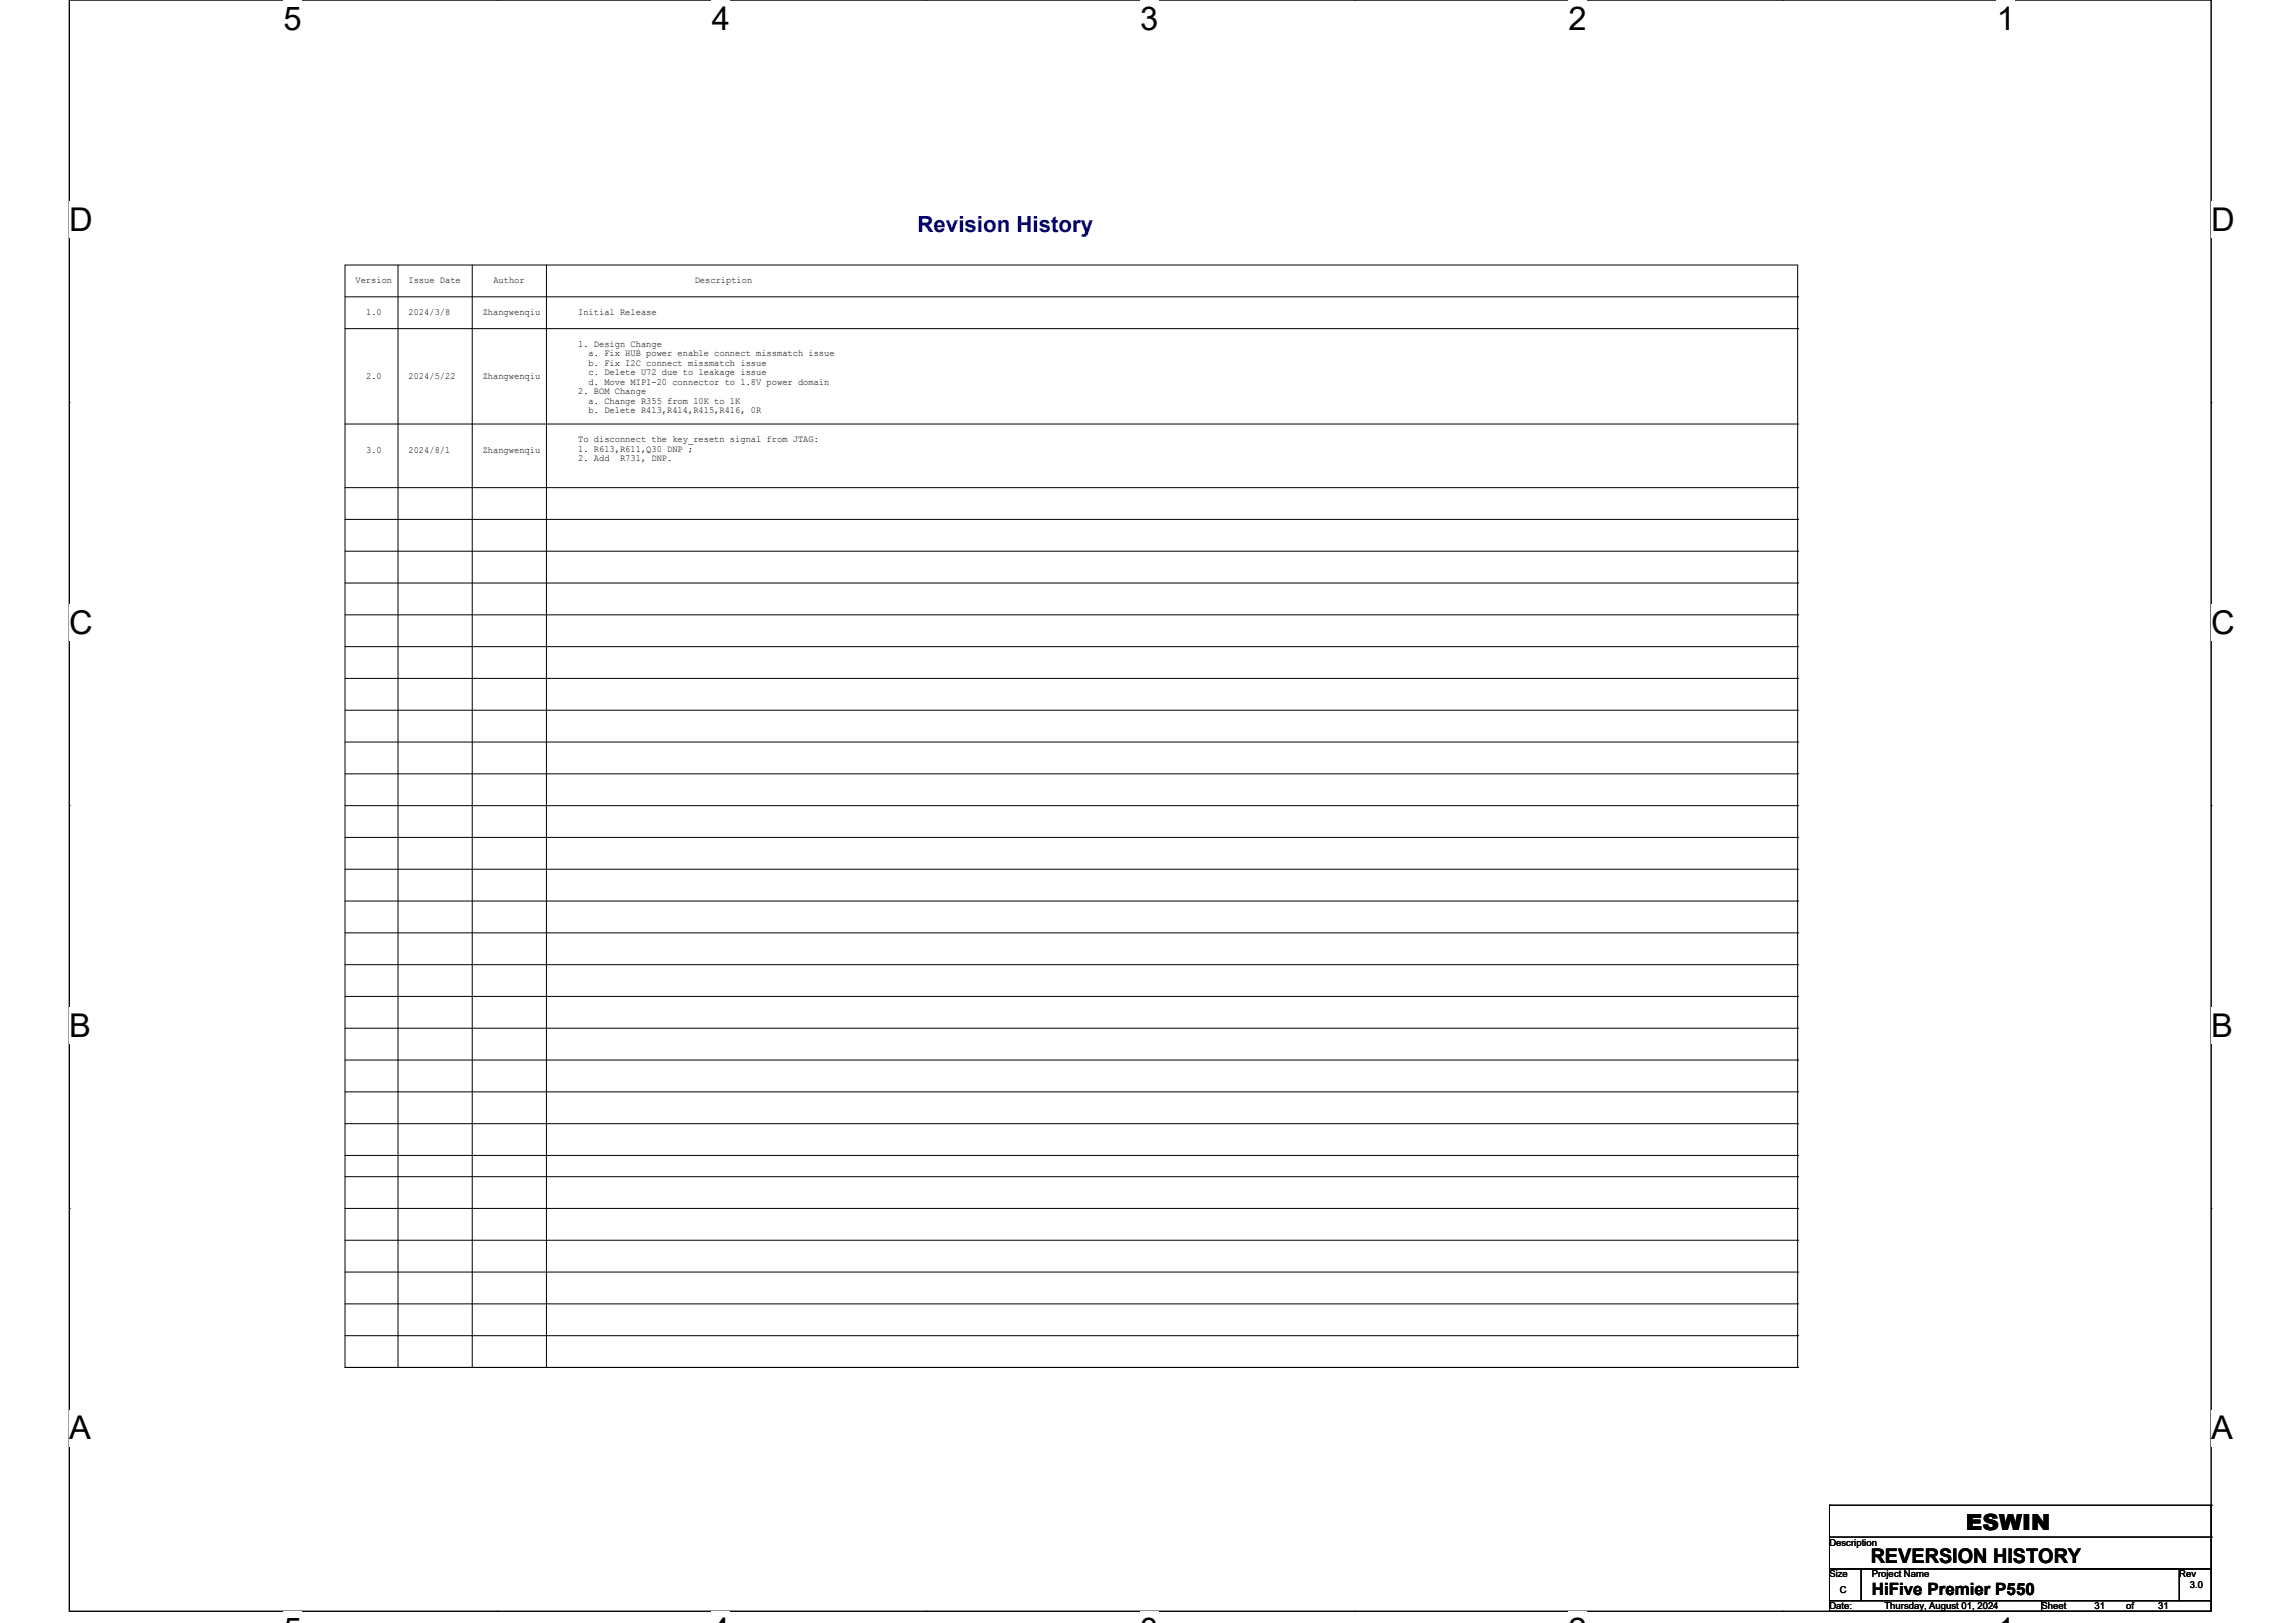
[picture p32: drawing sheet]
<svg xmlns="http://www.w3.org/2000/svg" width="297mm" height="210mm" viewBox="0 0 297 210" stroke-linecap="round" stroke-linejoin="round" font-family="sans-serif">
<defs><g id="words">
<g font-size="4.2">
<text x="36.7" y="3.8">5</text>
<text x="92.1" y="3.8">4</text>
<text x="147.5" y="3.8">3</text>
<text x="202.9" y="3.8">2</text>
<text x="258.3" y="3.8">1</text>
<text x="9" y="29.9">D</text>
<text x="286" y="29.9">D</text>
<text x="9" y="82">C</text>
<text x="286" y="82">C</text>
<text x="9" y="134.1">B</text>
<text x="286" y="134.1">B</text>
<text x="9" y="186.2">A</text>
<text x="286" y="186.2">A</text>
</g>
<text font-size="2.9" fill="#000080" x="118.7" y="30">Revision History</text>
<text font-size="2.9" x="254.3" y="197.9">ESWIN</text>
<text font-size="2.6" x="242" y="202.3">REVERSION HISTORY</text>
<text font-size="2.2" x="242.1" y="206.4">HiFive Premier P550</text>
<g font-size="1.2">
<text x="46" y="36.6">Version</text>
<text x="47.4" y="40.7">1.0</text>
<text x="52.8" y="40.7">2024/3/8</text>
<text x="52.8" y="36.6">Issue Date</text>
<text x="62.4" y="40.7">Zhangwenqiu</text>
<text x="63.8" y="36.6">Author</text>
<text x="74.8" y="40.7">Initial Release</text>
<text x="89.9" y="36.6">Description</text>
<text x="74.8" y="44.9">1. Design Change</text>
<text x="76.1" y="46.1">a. Fix HUB power enable connect missmatch issue</text>
<text x="76.1" y="47.3">b. Fix I2C connect missmatch issue</text>
<text x="47.4" y="49">2.0</text>
<text x="52.8" y="49">2024/5/22</text>
<text x="62.4" y="49">Zhangwenqiu</text>
<text x="74.8" y="51">2. BOM Change</text>
<text x="76.1" y="48.5">c. Delete U72 due to leakage issue</text>
<text x="76.1" y="49.8">d. Move MIPI-20 connector to 1.8V power domain</text>
<text x="76.1" y="52.2">a. Change R355 from 10K to 1K</text>
<text x="76.1" y="53.5">b. Delete R413,R414,R415,R416, 0R</text>
<text x="47.4" y="58.6">3.0</text>
<text x="52.8" y="58.6">2024/8/1</text>
<text x="62.4" y="58.6">Zhangwenqiu</text>
<text x="74.8" y="57.2">To disconnect the key_resetn signal from JTAG:</text>
<text x="74.8" y="58.4">1. R613,R611,Q30 DNP ;</text>
<text x="74.8" y="59.7">2. Add</text>
<text x="80.2" y="59.7">R731, DNP.</text>
<text x="236.6" y="200">Description</text>
<text x="236.6" y="204.1">Size</text>
<text x="236.6" y="208.2">Date:</text>
<text x="238" y="206.2">C</text>
<text x="242.1" y="204.1">Project Name</text>
<text x="243.8" y="208.2">Thursday, August 01, 2024</text>
<text x="264.1" y="208.2">Sheet</text>
<text x="270.9" y="208.2">31</text>
<text x="275" y="208.2">of</text>
<text x="279.2" y="208.2">31</text>
<text x="281.9" y="204.1">Rev</text>
<text x="283.3" y="205.5">3.0</text>
</g>
</g></defs>
<path d="M9 0h277v208.5h-277z" fill="none" stroke="#000" stroke-width=".13"/>
<g fill="#fff">
<path d="M36.7 0h2.3v4.7h-2.3z"/>
<path d="M36.7 208.5h2.3v1.5h-2.3z"/>
</g>
<path d="M64.4 0h.1M64.4 208.5h.1" fill="none" stroke="#000" stroke-width=".13"/>
<g fill="#fff">
<path d="M92.1 0h2.3v4.7h-2.3z"/>
<path d="M92.1 208.5h2.3v1.5h-2.3z"/>
</g>
<path d="M119.8 0h.1M119.8 208.5h.1" fill="none" stroke="#000" stroke-width=".13"/>
<g fill="#fff">
<path d="M147.5 0h2.3v4.7h-2.3z"/>
<path d="M147.5 208.5h2.3v1.5h-2.3z"/>
</g>
<path d="M175.2 0h.1M175.2 208.5h.1" fill="none" stroke="#000" stroke-width=".13"/>
<g fill="#fff">
<path d="M202.9 0h2.3v4.7h-2.3z"/>
<path d="M202.9 208.5h2.3v1.5h-2.3z"/>
</g>
<path d="M230.6 0h.1M230.6 208.5h.1" fill="none" stroke="#000" stroke-width=".13"/>
<g fill="#fff">
<path d="M258.3 0h2.4v4.7h-2.4z"/>
<path d="M258.3 208.5h2.4v1.5h-2.4z"/>
<path d="M9 26.1h3v4.7h-3z"/>
<path d="M286 26.1h3.1v4.7h-3.1z"/>
<path d="M9 78.2h3v4.7h-3z"/>
<path d="M286 78.2h3.1v4.7h-3.1z"/>
</g>
<path d="M9 52.1h.1M286 52.1h.1" fill="none" stroke="#000" stroke-width=".13"/>
<g fill="#fff">
<path d="M9 130.3h2.8v4.7h-2.8z"/>
<path d="M286 130.3h2.9v4.7h-2.9z"/>
</g>
<path d="M9 104.2h.1M286 104.2h.1" fill="none" stroke="#000" stroke-width=".13"/>
<g fill="#fff">
<path d="M9 182.4h2.8v4.7h-2.8z"/>
<path d="M286 182.4h2.9v4.7h-2.9z"/>
</g>
<g fill="none" stroke="#000" stroke-width=".13">
<path d="M44.6 34.3h187.9v142.6h-187.9zM44.6 38.4h187.9M51.5 34.3v142.6M61.1 34.3v142.6M70.7 34.3v142.6M232.5 38.4h.1M44.6 42.5h187.9M44.6 54.9h187.9M232.5 42.5h.1M232.5 54.9h.1M44.6 63.1h187.9M44.6 67.2h187.9"/>
<path d="M44.6 71.3h187.9M44.6 75.4h187.9M44.6 79.6h187.9M232.5 63.1h.1M232.5 67.2h.1M232.5 71.3h.1M232.5 75.4h.1M232.5 79.6h.1M44.6 83.7h187.9M44.6 87.8h187.9M44.6 91.9h187.9M44.6 96h187.9"/>
<path d="M232.5 83.7h.1M232.5 87.8h.1M232.5 91.9h.1M232.5 96h.1M44.6 100.1h187.9M44.6 104.2h187.9M44.6 108.4h187.9M44.6 112.5h187.9M44.6 116.6h187.9M232.5 100.1h.1M232.5 104.2h.1M232.5 108.4h.1"/>
<path d="M232.5 112.5h.1M232.5 116.6h.1M44.6 120.7h187.9M44.6 124.8h187.9M44.6 128.9h187.9M44.6 133h187.9M44.6 137.2h187.9M232.5 120.7h.1M232.5 124.8h.1M232.5 128.9h.1M232.5 133h.1M232.5 137.2h.1"/>
<path d="M9 156.4h.1M44.6 141.3h187.9M44.6 145.4h187.9M44.6 149.5h187.9M44.6 152.3h187.9M44.6 156.4h187.9M232.5 141.3h.1M232.5 145.4h.1M232.5 149.5h.1M232.5 152.3h.1M232.5 156.4h.1M286 156.4h.1"/>
<path d="M44.6 160.5h187.9M44.6 164.6h187.9M44.6 168.7h187.9M44.6 172.8h187.9M44.6 176.9h187.9M51.5 176.9h.1M61.1 176.9h.1M70.7 176.9h.1M232.5 160.5h.1M232.5 164.6h.1M232.5 168.7h.1M232.5 172.8h.1"/>
<path d="M232.5 176.9h.1M236.7 198.9h49.3v4.1h-49.3zM236.7 194.8h.1M236.7 194.8v4.1M236.7 194.8h49.3M286 194.8h.1M286 198.9h.1M286 194.8v4.1M236.7 203h4.1v4.1h-4.1zM236.7 207.1h27.4v1.4h-27.4zM240.8 203h41.1v4.1h-41.1zM264.1 207.1h21.9v1.4h-21.9z"/>
<path d="M281.9 203h4.1v4.1h-4.1z"/>
</g>
<use href="#words"/>
</svg>
